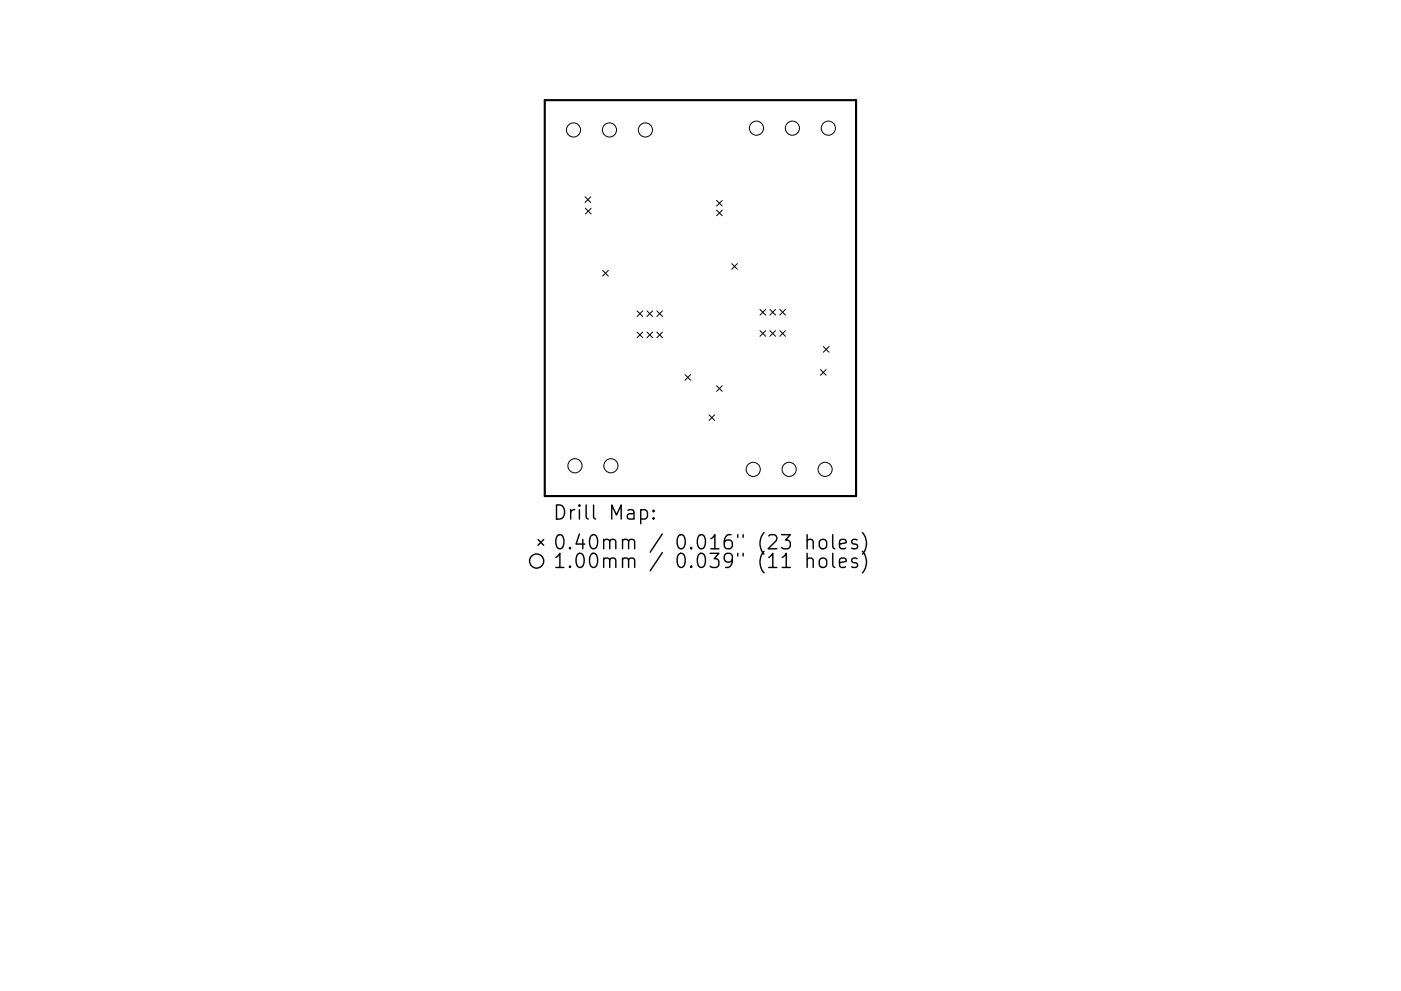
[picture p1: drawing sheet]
<svg xmlns="http://www.w3.org/2000/svg" width="297mm" height="210mm" viewBox="0 0 297 210" stroke-linecap="round" stroke-linejoin="round" font-family="sans-serif">
<defs><g id="words">
<g font-size="4.2">
<text x="117.3" y="110.3">Drill Map:</text>
<text x="117.3" y="116.6">0.40mm / 0.016&quot; (23 holes)</text>
<text x="117.3" y="120.5">1.00mm / 0.039&quot; (11 holes)</text>
</g>
</g></defs>
<path d="M115.5 21.3h66v84h-66z" fill="none" stroke="#000" stroke-width=".45"/>
<g fill="none" stroke="#000" stroke-width=".21">
<path d="M124 41.8l1.2 1.2M124.1 44.2l1.2 1.2M125.2 41.8l-1.2 1.2M125.3 44.2l-1.2 1.2M127.8 57.4l1.2 1.2M129 57.4l-1.2 1.2M151.9 42.5l1.2 1.2M151.9 44.6l1.2 1.2M153.1 42.5l-1.2 1.2M153.1 44.6l-1.2 1.2M155.1 55.9l1.2 1.2M156.3 55.9l-1.2 1.2"/>
<path d="M135.1 66l1.2 1.2M135.1 70.5l1.2 1.2M136.3 66l-1.2 1.2M136.3 70.5l-1.2 1.2M137.2 66l1.2 1.2M137.2 70.5l1.2 1.2M138.4 66l-1.2 1.2M138.4 70.5l-1.2 1.2M139.3 66l1.2 1.2M139.3 70.5l1.2 1.2M140.5 66l-1.2 1.2M140.5 70.5l-1.2 1.2"/>
<path d="M145.2 79.5l1.2 1.2M146.4 79.5l-1.2 1.2M161.1 65.7l1.2 1.2M161.1 70.2l1.2 1.2M162.3 65.7l-1.2 1.2M162.3 70.2l-1.2 1.2M163.2 65.7l1.2 1.2M163.2 70.2l1.2 1.2M164.4 65.7l-1.2 1.2M164.4 70.2l-1.2 1.2M165.3 65.7l1.2 1.2M165.3 70.2l1.2 1.2"/>
<path d="M166.5 65.7l-1.2 1.2M166.5 70.2l-1.2 1.2M174 78.4l1.2 1.2M174.6 73.5l1.2 1.2M175.2 78.4l-1.2 1.2M175.8 73.5l-1.2 1.2M150.3 88l1.2 1.2M151.5 88l-1.2 1.2M151.9 81.8l1.2 1.2M153.1 81.8l-1.2 1.2"/>
<circle cx="121.6" cy="27.6" r="1.5"/>
<circle cx="129.2" cy="27.6" r="1.5"/>
<circle cx="136.8" cy="27.6" r="1.5"/>
<circle cx="160.4" cy="27.2" r="1.5"/>
<circle cx="168" cy="27.2" r="1.5"/>
<circle cx="175.6" cy="27.2" r="1.5"/>
<circle cx="121.9" cy="98.8" r="1.5"/>
<circle cx="129.5" cy="98.8" r="1.5"/>
<circle cx="159.7" cy="99.6" r="1.5"/>
<circle cx="167.3" cy="99.6" r="1.5"/>
<circle cx="174.9" cy="99.6" r="1.5"/>
</g>
<g fill="none" stroke="#000" stroke-width=".3">
<path d="M114.1 114.5l1.2 1.2M115.3 114.5l-1.2 1.2M135.8 108.3l.9-.2 .6 .6v.9l-.3 .4-.3 .1-.9-.1M138.6 109.8l.1 .2-.1 .1-.2-.1 .2-.2v.3M138.6 108.3l.1 .1-.1 .2-.2-.2 .2-.1v.3M171.1 114.7a.75 .75 0 0 1 1.3 .2v1.5M171.1 118.7a.74 .74 0 0 1 1.3 .1v1.6M171.1 113.4v3M171.1 117.4v3M173.8 114.7a.81 .81 0 0 1 .9-.3 .81 .81 0 0 1 .6 .6v.9a.81 .81 0 0 1-.8 .6 .81 .81 0 0 1-.8-.6v-.9zM173.8 118.7a.81 .81 0 0 1 .9-.3 .81 .81 0 0 1 .6 .6v.8a.81 .81 0 0 1-.8 .6 .81 .81 0 0 1-.8-.6v-.8zM176.6 113.4v2.6l.4 .4"/>
<path d="M176.6 117.4v2.6l.4 .4M178 115.4l1.4-.3-.1-.5-.9-.2-.4 .5v1.1l.1 .3 .3 .1 .9-.1M178 119.4l1.4-.3-.1-.6-.9-.1-.4 .4v1.2l.1 .2 .3 .2 .9-.2M181.7 114.6l-.7-.2-.4 .5 .1 .4 1 .3 .1 .3-.1 .4-.3 .1-.8-.1M181.7 118.5l-.7-.1-.4 .4 .1 .4 1 .3 .1 .3-.1 .4-.3 .2-.8-.2M182.8 113a3.4 3.4 0 0 1 0 4.6M182.8 117a3.4 3.4 0 0 1 0 4.5"/>
<circle cx="113.8" cy="119" r="1.5"/>
</g>
<use href="#words"/>
</svg>
